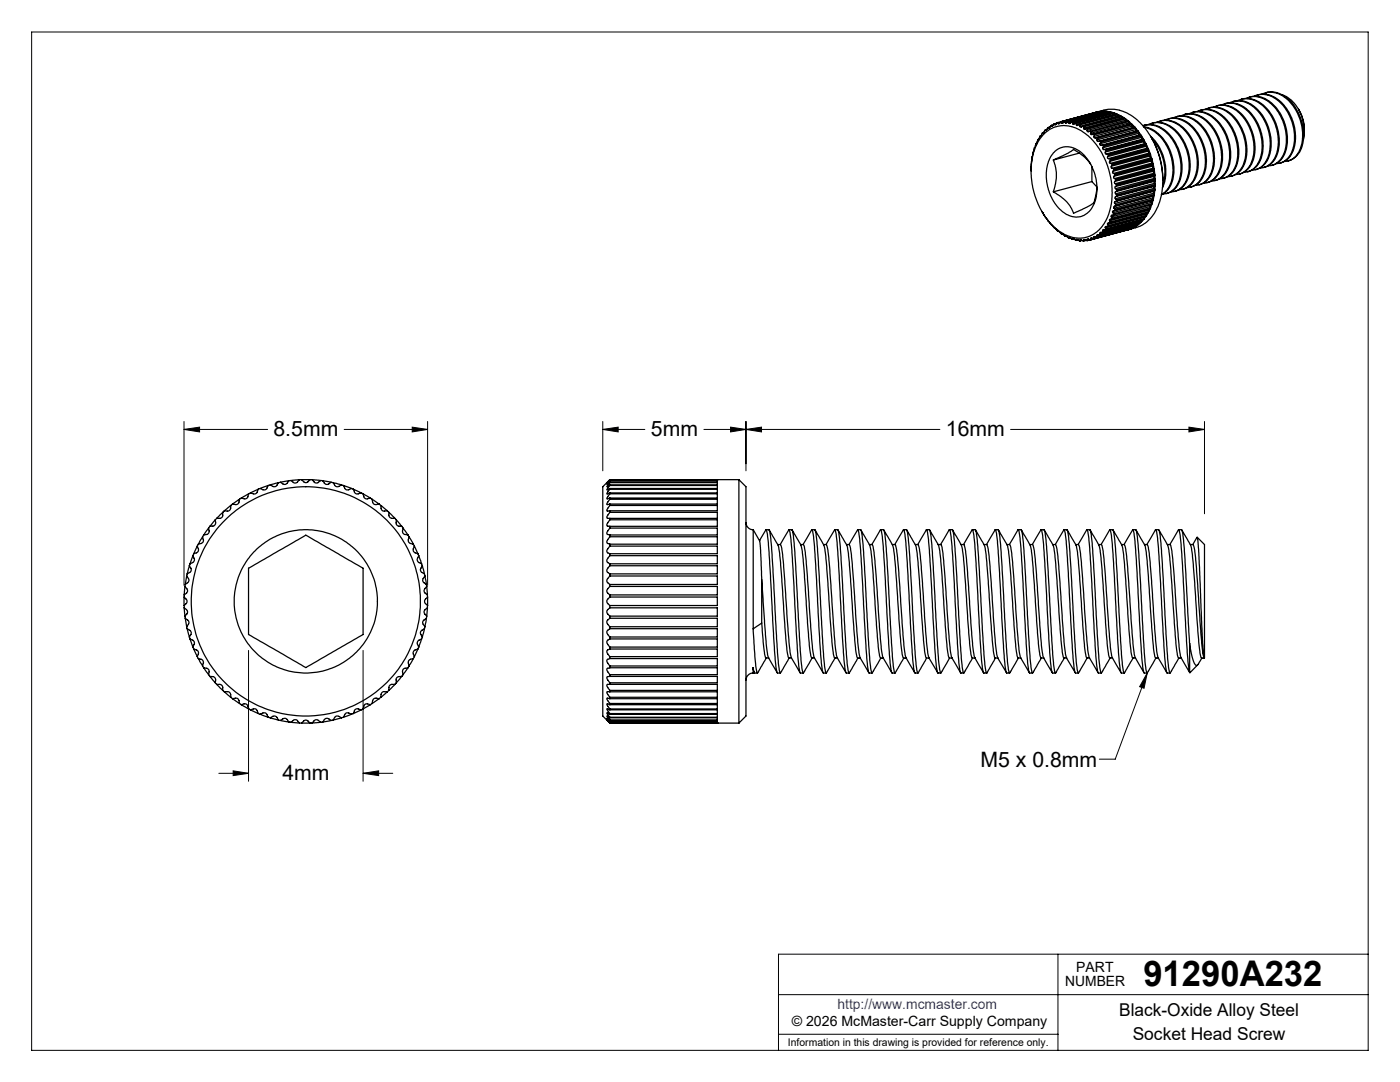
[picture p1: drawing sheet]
<svg xmlns="http://www.w3.org/2000/svg" width="279mm" height="216mm" viewBox="0 0 279 216" stroke-linecap="round" stroke-linejoin="round" font-family="sans-serif">
<defs><g id="words">
<text font-size="7.1" x="228.2" y="196.8">91290A232</text>
<g font-size="4.2">
<text x="54.6" y="87.1">8.5mm</text>
<text x="129.9" y="87.1">5mm</text>
<text x="188.8" y="87.1">16mm</text>
<text x="56.4" y="155.7">4mm</text>
<text x="195.7" y="153.1">M5 x 0.8mm</text>
</g>
<g font-size="3.5">
<text x="223.4" y="202.8">Black-Oxide Alloy Steel</text>
<text x="226.1" y="207.5">Socket Head Screw</text>
</g>
<g font-size="2.8">
<text x="212.6" y="196.8">NUMBER</text>
<text x="214.8" y="194">PART</text>
<text x="158" y="204.8">© 2026 McMaster-Carr Supply Company</text>
</g>
<text font-size="2.8" fill="#00f" x="167.1" y="201.4">http://www.mcmaster.com</text>
<text font-size="2.1" x="157.3" y="208.6">Information in this drawing is provided for reference only.</text>
</g></defs>
<g fill="none" stroke="#000" stroke-width=".2">
<path d="M6.3 6.4h266.7v203.2h-266.7zM36.7 85.7l3.1-.5v1zM36.7 84.1v32.7M36.7 85.7h16.7M68.7 85.7h16.6M82.3 85.2l3 .5-3 .5zM85.3 84.1v32.7M120.3 85.7l3.1-.5v1zM120.3 85.7h8.4M120.3 84.1v9.8M140.5 85.7h47.1M145.8 85.2l3.1 .5-3.1 .5z"/>
<path d="M148.9 85.7l3.1-.5v1zM148.9 84.1v9.8M201.7 85.7h38.7M237.3 85.2l3.1 .5-3.1 .5zM240.4 84.1v18.4M49.6 129.8v26.1M72.5 129.8v26.1M229 134.3l-.7 3-.9-.3zM229 134.3l-6.4 17.2h-3.2M43.7 154.3h5.9M46.5 153.8l3.1 .5-3.1 .5zM72.5 154.3l3.1-.5v1z"/>
<path d="M72.5 154.3h5.9M155.4 198.5h117.6M211.1 190.4v19.2M273 190.4h-117.6v19.2M155.4 206.4h55.7"/>
</g>
<g fill="none" stroke="#000" stroke-width=".25">
<path d="M247.7 19.8a5.4 5.4 0 0 1 5.9 2.9 8.8 8.8 0 0 1 .8 9.2l-1.1 1.1-1.1 .4M248.6 19.6a4.8 4.8 0 0 1 5.6 1.6 9.3 9.3 0 0 1 1.7 10 3.4 3.4 0 0 1-2.8 1.9M249.3 19.4a5.2 5.2 0 0 1 5.7 2.4 9.1 9.1 0 0 1 1.1 9.5 3.6 3.6 0 0 1-2.3 1.7M250.3 19.2a4.9 4.9 0 0 1 5.7 1.8 9.3 9.3 0 0 1 1.5 10 3.2 3.2 0 0 1-2.8 1.6M250.9 18.9a5.6 5.6 0 0 1 6.1 3.1 8.6 8.6 0 0 1 .4 9.3l-.9 .8-1.1 .5M251.9 18.8a4.9 4.9 0 0 1 5.9 2 9.3 9.3 0 0 1 1.4 9.6 3.2 3.2 0 0 1-2.9 1.8M252.6 18.5a5.5 5.5 0 0 1 5.9 2.9 8.8 8.8 0 0 1 .7 9.2l-1 1-1.1 .5M255.9 18.9a7.8 7.8 0 0 1 4.4 7.8l-.2 1.1M206.8 28.6l-.8 2.8-.2 2.7M206.8 28.6h.1M207.2 27.8l-.4 .8M207.2 27.8v.1"/>
<path d="M207.3 27.9h-.1M207.3 27.8h-.1M207.6 27.1l-.4 .8M207.6 27.1v.1M207.6 27.2h.1M207.8 27.1h-.2M208.1 26.5l-.5 .7M208.1 26.5v.1M208.1 26.6h.1M208.3 26.4l-.2 .1M208.6 26.5a6.2 6.2 0 0 1 8.4 .5 15.3 15.3 0 0 1 4 16.5 6 6 0 0 1-8 3.5 13.3 13.3 0 0 1-6.9-9.6 12.2 12.2 0 0 1 2-10.4zM208.6 25.9l-.5 .7"/>
<path d="M208.6 25.9l.1 .1M208.8 26h-.1M208.9 25.8l-.2 .2M208.9 25.8l-.3 .1M209.2 25.4l-.3 .4M209.2 25.4l.1 .2M209.4 25.5l-.1 .1M209.5 25.3l-.3 .1M209.8 25l-.5 .6M209.8 25l.1 .2M210.1 25.1l-.2 .1M210.2 30.6l.1-.2a3.9 3.9 0 0 1 5.8 .4l1.2 1.4 .5 .8 .9 2.5 .2 1.4v1.4l-.2 1.4-.5 1.2a3.8 3.8 0 0 1-6.4 1.1l-.8-.8-1-1.5-.8-1.8-.3-1.7-.1-1.8 .3-1.7 .6-1.4z"/>
<path d="M210.2 31.9l3.6-1.7a.58 .58 0 0 1 1 0 8.1 8.1 0 0 1 2.9 2.6M210.2 31.9a8.7 8.7 0 0 1 0 6.4M210.2 24.9l-.4 .1M210.5 24.7l-.6 .5M210.5 24.7v.2M210.7 24.8l-.2 .1M211 24.6l-.5 .1M211.1 24.4l-.4 .5h-.2M211.1 24.4l.1 .3M211.5 24.6l-.3 .1M211.8 24.3l-.5 .4h-.1M211.8 24.3l.1 .2"/>
<path d="M212.3 24.4l-.4 .1M212.4 24.2l-.3 .4-.2-.1M212.4 24.2h.2M212.6 24.2v.3M213 24.3l-.4 .2M213.2 24.2l-.4 .4-.2-.1M213.2 24.2h.1M213.3 24.2v.3M213.9 24.4l-.6 .1M213.9 24.3l-.4 .4-.2-.2M213.9 24.3l.2 .1M214.1 24.4v.3"/>
<path d="M214.7 24.5l-.5 .3-.1-.1M214.7 24.5l.1 .1M214.8 24.6v.3M215.4 24.8l.1 .1M215.4 24.8l-.4 .2-.2-.1M215.4 30.6l-5.2 1.3M215.5 25.2l.1 .2 .5-.2M215.5 24.9v.3M216.1 25.2l.2 .1M216.3 25.6v.2l.6-.2M216.3 25.3v.3M216.9 25.6l.1 .1"/>
<path d="M217 26l.1 .3 .5-.1M217 25.7v.3M217.6 26.2l.1 .1M217.7 26.6v.2h.2M217.7 26.3v.3M217.9 36.2l1 1.1M217.9 36.2l-7.7 2.1M217.9 33.2v3M218.3 26.8l.1 .1M218.3 26.8h-.4M218.3 27.2l.1 .3h.2M218.4 26.9l-.1 .3"/>
<path d="M218.6 27.5l.3-.1 .1 .2M218.8 22.4l.5-.1-8.2 2.1M218.8 22.4l1.5-.4a8.1 8.1 0 0 1 8 3.4 16.5 16.5 0 0 1 2.7 15.9 7.1 7.1 0 0 1-4.4 4.1l-1.5 .5M218.9 37.4l-.3 1.9a2.34 2.34 0 0 1-1.8 2.1l-2.6 1.1a7.6 7.6 0 0 0-4-4.2M218.9 27.9v.2l.3 .1M219 27.6l-.1 .3M219.4 22.3l.6-.1-7.6 2M219.4 22.3l-7.6 2M219.4 22.3h.1M219.5 28.2l.2 .2M219.5 28.7v.2l.3 .1M219.5 28.2h-.3"/>
<path d="M219.7 28.4l-.2 .3M219.8 29h.3M220.1 29.5v.3h.2M220.1 29l.1 .2M220.2 22.2h.6l-7.6 2M220.2 22.2l-7.6 2M220.2 22.2l.1 .1M220.2 29.2l-.1 .3M220.3 29.8h.4M220.6 30.3v.3l.2 .1M220.7 29.8l.1 .2M220.8 30l-.2 .3"/>
<path d="M220.8 30.7l.4 .1M220.9 22.2l.6 .1-7.6 2M220.9 22.2l-7.6 2M220.9 22.2l.2 .2M221.1 31.3l-.1 .2 .2 .1M221.2 30.8v.1M221.2 30.9l-.1 .4M221.2 31.6l.4 .1M221.4 32.2v.3l.2 .1M221.6 31.7l.1 .2M221.6 32.6l.4 .1M221.7 22.3l.5 .2-7.5 2"/>
<path d="M221.7 31.9l-.3 .3M221.7 22.3l-7.6 2.1M221.7 22.3l.1 .3M221.8 33.2v.3l.1 .1M221.8 22.6l-7.7 2.1M221.8 22.6h.1M221.9 33.6l.4 .1M222 32.7v.2M222 32.9l-.2 .3M222.1 34.2l-.1 .3 .2 .1M222.2 34.6l.3 .1M222.3 33.7v.2"/>
<path d="M222.3 35.2l-.1 .3 .2 .1M222.3 33.9l-.2 .3M222.4 22.5l.6 .3-7.6 2M222.4 22.5l-7.6 2.1M222.4 22.5l.1 .3M222.4 35.6l.3 .2M222.5 36.2l-.1 .2 .2 .3M222.5 34.7l.1 .2M222.5 22.8l.1 .1M222.5 22.8l-7.7 2.1M222.6 36.7l.3 .1M222.6 37.2l-.1 .3 .1 .1"/>
<path d="M222.6 34.9l-.3 .3M222.6 39.7l.3 .2M222.6 39.2l-.1 .2 .1 .3M222.6 37.6l.4 .3M222.7 38.2l-.2 .2 .2 .3M222.7 38.7l.3 .2M222.7 35.8l.1 .2M222.8 36l-.3 .2M222.9 36.8v.2M222.9 39.9v.2M222.9 37l-.3 .2M223 37.9v.1"/>
<path d="M223 38.9v.2M223 38l-.3 .2M223 39.1l-.4 .1M223.1 22.9l.6 .2-7.6 2.1M223.1 22.9l-7.6 2M223.1 22.9l.2 .2M223.3 23.1l.1 .1M223.3 23.1l-7.8 2.1M223.9 23.2l.6 .4-7.6 2M223.9 23.2l-7.6 2.1M223.9 23.2l.1 .3M224 23.5l.1 .2"/>
<path d="M224 23.5l-7.7 2.1M224.6 23.7l.6 .4-7.6 2.1M224.6 23.7l-7.6 2M224.6 23.7l.1 .3M224.7 24l.2 .2M224.7 24l-7.7 2M225.3 24.2l.5 .5M225.3 24.2l-7.6 2.1M225.3 24.2l.1 .3M225.4 24.5l.3 .3M225.4 24.5l-7.7 2.1M225.7 24.8l-7.8 2"/>
<path d="M225.8 24.7l-7.5 2.1M225.8 24.7l-.1 .1M226 24.9l.5 .5M226 24.9l-7.6 2M226 24.9v.3M226 25.2l.2 .2h.3M226 25.2l-7.7 2M226.5 25.4l-7.9 2.1M226.6 25.5l.5 .6M226.6 25.5l-7.6 2.1M226.6 25.5l.1 .4M226.7 25.9l.2 .2"/>
<path d="M226.7 25.9l-7.8 2M226.9 26.1l-7.7 2.1M226.9 26.1h.2M227.1 26.1l-7.6 2.1M227.2 26.3l.5 .7M227.2 26.3l-7.5 2.1M227.2 26.3l.1 .3M227.3 26.6l.2 .3M227.3 26.6l-7.8 2.1M227.5 26.9l-7.7 2.1M227.5 26.9l.2 .1M227.7 27l-7.6 2"/>
<path d="M227.8 27.1l.4 .7M227.8 27.4l.2 .4M227.8 27.1l-7.6 2.1M227.8 27.4l-7.7 2.1M227.8 27.1v.3M228 27.8l-7.7 2M228 27.8h.2M228.1 25.1a5.3 5.3 0 0 1 5.8 2.6 9.1 9.1 0 0 1 .9 9.3 3.2 3.2 0 0 1-2.7 1.7M228.2 27.8l-7.5 2M228.3 25.3a7.4 7.4 0 0 1 5.4 5.3 7.6 7.6 0 0 1-.8 7.5l-1.1 .7M228.3 25a5.4 5.4 0 0 1 5.8 2.7 8.8 8.8 0 0 1 .7 9.6l-.9 .9-1.1 .4M228.3 28.3l.2 .3"/>
<path d="M228.3 28.3l-7.7 2M228.4 28l.3 .7M228.4 25.4a7.9 7.9 0 0 1 5.5 6.5 6.9 6.9 0 0 1-1.5 6.5l-.6 .4M228.4 28l-7.6 2M228.4 28l-.1 .3M228.5 28.6l-7.7 2.1M228.5 28.6l.2 .1M228.7 28.7l-7.5 2.1M228.8 29.2l.2 .4M228.8 29.2l-7.7 2.1M228.8 28.9l.4 .8M228.8 28.9l-7.6 2"/>
<path d="M228.8 28.9v.3M229 29.6l-7.8 2M229 29.6l.2 .1M229.2 29.7l-7.6 2M229.2 30.1l.1 .5M229.2 30.1l-7.8 2.1M229.2 29.9l.4 .8M229.2 24.8a4.7 4.7 0 0 1 5.6 1.6 9.3 9.3 0 0 1 1.7 10 3.2 3.2 0 0 1-2.8 1.9M229.2 29.9l-7.5 2M229.2 29.9v.2M229.3 30.6l-7.7 2M229.3 30.6l.3 .1"/>
<path d="M229.6 31.1l.1 .4M229.6 30.7l-7.6 2M229.6 31.1l-7.8 2.1M229.6 27.1a9.5 9.5 0 0 1 2.4 10.4M229.6 30.9l.3 .8M229.6 30.9l-7.6 2M229.6 30.9v.2M229.7 31.5l-7.8 2.1M229.7 31.5l.2 .2M229.8 27.4a16.3 16.3 0 0 1 2.3 8.6M229.8 32.1l.1 .4M229.8 32.1l-7.7 2.1"/>
<path d="M229.9 31.7l-7.6 2M229.9 31.9l.2 .8M229.9 27.7a9.6 9.6 0 0 1 2.1 9.3M229.9 24.6a5.5 5.5 0 0 1 5.9 2.8 8.8 8.8 0 0 1 .7 9.4l-.8 .8-1.3 .6M229.9 31.9l-7.6 2M229.9 31.9l-.1 .2M229.9 32.5l-7.7 2.1M229.9 32.5l.2 .2M230.1 33.1l.1 .4M230.1 33.1l-7.8 2.1M230.1 39.5l-7.8 2.1M230.1 39.5l.1 .3"/>
<path d="M230.1 39.9l-.2 .7M230.1 39.9l-7.6 2M230.1 32.7l-7.6 2M230.1 39.9l-.2 .1M230.2 32.9l.1 .8M230.2 39.1l-.1 .4M230.2 39.8l-7.6 2M230.2 32.9l-7.6 2M230.2 32.9l-.1 .2M230.2 33.5l-7.8 2.1M230.2 33.5l.1 .2M230.2 39.1l-7.8 2.1"/>
<path d="M230.2 34.1l.1 .5M230.2 34.1l-7.7 2.1M230.2 38.6l-7.7 2M230.2 38.6l.2 .2M230.3 38.1l-.1 .5M230.3 34.6l-7.7 2.1M230.3 34.6l.2 .2M230.3 38.1l-7.7 2.1M230.3 39l-.1 .8M230.3 39l-7.6 2M230.3 33.7l-7.6 2.1M230.3 39l-.1 .1"/>
<path d="M230.4 33.9l.1 .9M230.4 35.2v.4M230.4 37.2v.4M230.4 38.8l-7.6 2.1M230.4 33.9l-7.6 2.1M230.4 33.9l-.2 .2M230.4 35.2l-7.8 2M230.4 35.6l-7.8 2M230.4 35.6l.1 .2M230.4 37.2l-7.8 2M230.4 37.6l-7.8 2.1M230.4 37.6l.1 .2"/>
<path d="M230.4 36.2v.4M230.4 36.2l-7.7 2M230.4 36.6l-7.7 2.1M230.4 36.6l.1 .2M230.5 38l-.1 .8M230.5 35v.8M230.5 38l-7.6 2.1M230.5 37.8l-7.6 2.1M230.5 35l-7.6 2M230.5 34.8l-7.6 2M230.5 35l-.1 .2M230.5 38l-.2 .1"/>
<path d="M230.5 37v.8M230.5 36v.8M230.5 37l-7.5 2.1M230.5 36.8l-7.5 2.1M230.5 36l-7.5 2M230.5 35.8l-7.5 2.1M230.5 36l-.1 .2M230.5 37l-.1 .2M230.8 24.4a5 5 0 0 1 5.9 2 9.1 9.1 0 0 1 1.3 9.8 3.3 3.3 0 0 1-2.7 1.7M231.5 24.2a5.3 5.3 0 0 1 5.8 2.6 9 9 0 0 1 1 9.3l-.7 .8-.8 .6-.5 .2M232.4 24a5 5 0 0 1 6 2 9.1 9.1 0 0 1 1.2 9.8 3.3 3.3 0 0 1-2.7 1.6M233.2 23.7a5.3 5.3 0 0 1 5.6 2.5 8.9 8.9 0 0 1 1 9.6l-.9 1-1.2 .5"/>
<path d="M234.1 23.6a4.7 4.7 0 0 1 5.5 1.5 9.4 9.4 0 0 1 1.9 9.8 3.3 3.3 0 0 1-3 2.1M234.8 23.3a5.2 5.2 0 0 1 5.6 2.4 9.2 9.2 0 0 1 1.1 9.5 3.2 3.2 0 0 1-2.2 1.7M235.7 23.1a4.8 4.8 0 0 1 5.6 1.6 9.4 9.4 0 0 1 1.7 10 3.4 3.4 0 0 1-2.8 1.8M236.3 37.7h-.3M236.4 22.9a5.3 5.3 0 0 1 5.7 2.6 8.9 8.9 0 0 1 .9 9.4l-1 1.1-1.1 .4M237.3 22.7a5 5 0 0 1 5.9 2 9.5 9.5 0 0 1 1.5 9.4 3.4 3.4 0 0 1-2.9 2M238 22.4a5.2 5.2 0 0 1 5.6 2.5 9.1 9.1 0 0 1 1.2 9.4 3.6 3.6 0 0 1-2.3 1.7M238.9 22.3a4.9 4.9 0 0 1 5.8 1.7 9.3 9.3 0 0 1 1.4 10 3.2 3.2 0 0 1-2.7 1.7M239.6 22a5.4 5.4 0 0 1 5.8 2.6 8.8 8.8 0 0 1 .8 9.6l-1 .9-1.1 .5M240.6 21.8a4.9 4.9 0 0 1 5.9 2 9.3 9.3 0 0 1 1.4 9.6 3.2 3.2 0 0 1-2.9 1.8M241.2 21.6a5.5 5.5 0 0 1 6 2.8 8.8 8.8 0 0 1 .6 9.4l-.8 .8-1.3 .5M242.1 21.4a5 5 0 0 1 6 2 9.1 9.1 0 0 1 1.2 9.8 3.3 3.3 0 0 1-2.7 1.6"/>
<path d="M242.9 21.1a5.2 5.2 0 0 1 5.4 2.3 9.3 9.3 0 0 1 1.4 9.5 3.5 3.5 0 0 1-2.3 1.8M243.8 21a5 5 0 0 1 5.9 1.9 9.1 9.1 0 0 1 1.3 9.8 3.3 3.3 0 0 1-2.8 1.7M244.5 20.7a5.3 5.3 0 0 1 5.6 2.4 8.9 8.9 0 0 1 1 9.7l-.9 .9-1.2 .6M245.4 20.5a4.7 4.7 0 0 1 5.6 1.6 9.4 9.4 0 0 1 1.8 9.8 3.3 3.3 0 0 1-2.9 2M246.1 20.2a5.2 5.2 0 0 1 5.6 2.5 9.2 9.2 0 0 1 1.1 9.5 3.4 3.4 0 0 1-2.2 1.7M247 20.1a4.8 4.8 0 0 1 5.6 1.6 9.4 9.4 0 0 1 1.7 10 3.4 3.4 0 0 1-2.8 1.8M259.2 21.8l.8 2 .3 2.3M207.9 42.2l.2 .2M208.1 42.4l1.7 2.5M208.1 42.4h.1M209.8 44.9h.1M209.9 44.9l1.2 1.2"/>
<path d="M211.1 46.1h.1M211.2 46.1l.6 .6M211.2 46.1h-.1M211.2 46.1h.1M211.9 46.6l.7 .5M211.9 46.6l-.1 .1M212 46.6l-.2 .1M212.6 47.1l.7 .4M212.6 47.1h.1M212.7 47l-.1 .1M212.7 47.1h-.1M213.3 47.4l.8 .4"/>
<path d="M213.3 47.4v.1M213.4 47.4h-.1M213.5 47.4l-.2 .1M214.1 47.7l.7 .3M214.1 47.7v.1M214.2 47.6l-.1 .1M214.3 47.7l-.2 .1M214.8 47.8l.3 .1M214.8 47.8v.2M214.9 47.8h-.1M215.1 47.9l.4 .2M215.1 47.9l-.3 .1"/>
<path d="M215.5 47.9l.8 .2M215.5 47.9v.2M215.7 47.9h-.2M215.9 48l-.4 .1M216.3 47.9l.1-.1 .6 .2M216.3 47.9v.2M216.5 47.8l-.2 .1M216.7 48l-.4 .1M217 47.8v.2M217.2 47.7l-.2 .1M217.7 47.6v-.1l.6 .1M217.7 47.6l-.1 .3-.4-.2"/>
<path d="M218 47.6h-.3M218.3 47.3l.1 .3M218.4 47.6h-.1M218.7 47.2l-.4 .1M218.9 47.3l-.5-.1-.1 .1M218.9 47l.1 .2M219 47.2l-.1 .1M219.4 46.9l-.5 .1M219.5 46.9l-.5-.1-.1 .2M219.5 46.6l.2 .2M219.7 46.8l-.2 .1M220.1 46l.1 .3"/>
<path d="M220.2 46.3l-.6 .1-.1 .2M220.6 45.4l.2 .3M220.7 45.8h-.6v.2M220.8 45.7l-.1 .1M221.1 44.8l.1 .2M221.2 45.2h-.5l-.1 .1v.1M221.2 45v.2M221.4 44.1l.3 .2M221.6 44.4l-.5 .1v.3M221.7 44.3l-.1 .1M221.8 43.3l.2 .2M222 43.7l-.5 .1-.1 .3"/>
<path d="M222 43.5v.2M222.1 42.4l.2 .3M222.2 42.1l-.2 .2 .1 .1M222.3 42.9l-.5 .1v.3M222.3 42.7v.2M222.3 41.6l.3 .2M222.4 41.2l-.2 .1 .1 .3M222.5 40.6l.3 .3M222.5 41.9l-.3 .2M222.6 40.2l-.2 .2 .1 .2M222.6 41.8l-.1 .1M222.7 41l-.3 .2"/>
<path d="M222.8 40.9l-.1 .1M222.9 40.1l-.3 .1M225.2 45.8l-.2 .1M225.3 45.8l.5-.2-7.5 2M225.3 45.8l-8.3 2.2M225.3 45.8h.1M226 45.5l.5-.2-7.6 2M226 45.5l-7.6 2.1M226 45.4v.1M226.6 45.2l.5-.3-7.6 2M226.6 45.2l-7.6 2M226.7 45l-.1 .2"/>
<path d="M227.2 44.8l.5-.4-8.2 2.2M227.2 44.8l-7.5 2M227.3 44.5h.1M227.3 44.5l-.1 .3M227.8 44.2l.4-.4-7.5 2M227.8 43.9v.1M227.8 44.2l-7.6 2.1M227.8 44v.2M227.8 44l-7.7 2M228.3 43.3v.1M228.3 43.4l-7.7 2M228.3 43.4l.1 .3"/>
<path d="M228.4 43.7l.3-.6-7.5 2.1M228.4 43.7l-7.6 2M228.8 42.7l-7.7 2.1M228.8 42.7v.3M228.8 43l.4-.6-7.6 2M228.8 42.5v.2M228.8 43l-7.6 2M229.2 42l-7.8 2.1M229.2 42v.3M229.2 42.3l.4-.6-7.6 2M229.2 41.7v.3M229.2 42.3l-7.5 2"/>
<path d="M229.6 41.2l-7.8 2.1M229.6 41.2v.3M229.6 41.5l.3-.7-7.6 2.1M229.6 40.9v.3M229.6 41.5l-7.6 2M229.8 40.4l-7.7 2M229.8 40.4l.1 .2M229.9 40.6l-7.6 2.1M229.9 40l-.1 .4M229.9 40l-7.7 2.1M47.8 99.6l-.1 .7-.3 .3-.2 .1-.8-.1M47.8 99.6l-1.4 1"/>
<path d="M48.2 99.4l-.4 .2M49.6 98.5l-.3 .9-.5 .2-.6-.2M49.6 98.5l-1.4 .9M50 98.4l-.4 .1M51.5 97.6l-.3 .8-.2 .1-1-.1M51.5 97.6l-1.5 .8M51.9 97.5l-.4 .1M53.5 96.9l-.3 .6-.3 .3h-.4l-.6-.3M53.5 96.9l-1.6 .6M53.9 96.8l-.4 .1M55.6 96.3l-.6 .8h-.4l-.7-.3M55.6 96.3l-1.7 .5"/>
<path d="M56 96.2l-.4 .1M57.6 95.9l-.3 .5-.4 .3-.5-.1-.4-.4M57.6 95.9l-1.6 .3M58.1 95.9h-.5M59.8 95.7l-.7 .7h-.4l-.6-.5M59.8 95.7h.4M59.8 95.7l-1.7 .2M60.2 95.7l.8 .6 .3-.1 .6-.5M60.2 95.7h1.7M61.9 95.7h.4M62.3 95.7l.7 .7 .5-.1 .5-.4M62.3 95.7l1.7 .2"/>
<path d="M64 95.9h.4M64.4 95.9l.7 .8h.3l.7-.5M64.4 95.9l1.7 .3M66.1 96.2l.4 .1M66.5 96.3l.4 .6 .3 .2 1-.3M66.5 96.3l1.7 .5M68.2 96.8l.3 .1M68.5 96.9l.6 .8 .4 .1 .6-.3M68.5 96.9l1.6 .6M70.1 97.5l.4 .1M70.5 97.6l.3 .7 .4 .3 .9-.2M70.5 97.6l1.6 .8"/>
<path d="M72.1 98.4l.4 .1M72.5 98.5l.3 .9 .5 .2 .6-.2M72.5 98.5l1.4 .9M73.9 99.4l.4 .2M74.3 99.6l.1 .6 .2 .4h1.1M74.3 99.6l1.4 1M121.3 96.1l-1 1v45.8l1 1M121.7 95.7h.1M121.7 99.6h21.5v1h-21.5M121.7 99.4v.2M121.7 98.5h21.5v.9h-21.5M121.7 98.4v.1"/>
<path d="M121.7 97.6h21.5v.8h-21.5M121.7 97.5v.1M121.7 96.9h21.5v.6h-21.5M121.7 96.8v.1M121.7 96.3h21.5v.5h-21.5M121.7 96.2v.1M121.7 95.9h21.5v.3h-21.5M121.7 95.9h.1M121.7 95.9l-.6 .8 .6-.5M121.7 96.3l-.6 .8 .6-.3M121.7 96.9l-.6 .9 .6-.3M121.7 97.6l-.6 1 .6-.2"/>
<path d="M121.7 98.5l-.6 1 .6-.1M121.7 99.6l-.6 1h.6M121.7 95.9l-.6 .5 .2-.2M121.7 95.7h25.8M121.7 95.7l-.4 .4M143.2 95.7v.2h-21.5M143.2 95.7h.1M147.5 95.7l1.4 1.4v45.8l-1.4 1.4M147.5 95.7v48.6M36.8 119.1l.5 .7-.1 .6-.4 .4M36.8 118.7v.4M36.8 119.1v1.7"/>
<path d="M36.9 117l.4 .5 .1 .5-.6 .7M36.9 117l-.1 1.7M37 116.6l-.1 .4M37.3 114.9l.4 1-.1 .3-.6 .4M37.3 114.9l-.3 1.7M37.4 114.5l-.1 .4M37.8 112.9l.3 .6v.4l-.7 .6M37.8 112.9l-.4 1.6M37.9 112.5l-.1 .4M38.5 110.9l.3 .9-.2 .3-.7 .4M38.5 110.9l-.6 1.6M38.7 110.5l-.2 .4"/>
<path d="M39.4 109l.2 .6v.4l-.3 .3-.6 .2M39.4 109l-.7 1.5M39.6 108.6l-.2 .4M40.4 107.1l.2 .7-.1 .4-.9 .4M40.4 107.1l-.8 1.5M40.6 106.8l-.2 .3M41.6 105.4l.1 .5-.1 .5-.3 .2-.7 .2M41.6 105.4l-1 1.4M41.9 105l-.3 .4M43 103.7v.7l-.1 .3-.2 .3h-.8M43 103.7l-1.1 1.3M43.3 103.4l-.3 .3"/>
<path d="M44.4 102.2v.8l-.1 .2-.4 .2h-.6M44.4 102.2l-1.1 1.2M44.8 101.9l-.4 .3M46.1 100.9l-.1 .5-.2 .5h-1M46.1 100.9l-1.3 1M46.4 100.6l-.3 .3M49.6 113.4l11.4-6.6 6.5 3.7 5 2.9v13.2l-11.5 6.6-9-5.2-2.4-1.4zM75.7 100.6l.3 .3M76 100.9l.1 .6 .2 .4h1M76 100.9l1.3 1M77.3 101.9l.3 .3M77.6 102.2l.2 1 .4 .2h.6"/>
<path d="M77.6 102.2l1.2 1.2M78.8 103.4l.3 .3M79.1 103.7v.8l.1 .3 .3 .2h.7M79.1 103.7l1.1 1.3M80.2 105l.2 .4M80.4 105.4v1l.4 .2 .6 .2M80.4 105.4l1 1.4M81.4 106.8l.2 .3M81.6 107.1l-.1 .7 .1 .4 .9 .4M81.6 107.1l.9 1.5M82.5 108.6l.2 .4M82.7 109l-.2 .9 .3 .4 .6 .2"/>
<path d="M82.7 109l.7 1.5M83.4 110.5l.2 .4M83.6 110.9l-.3 .7v.4l.8 .5M83.6 110.9l.5 1.6M84.1 112.5l.2 .4M84.3 112.9l-.4 .7v.3l.2 .3 .6 .3M84.3 112.9l.4 1.6M84.7 114.5l.1 .4M84.8 114.9l-.5 .9 .2 .4 .6 .4M84.8 114.9l.3 1.7M85.1 116.6l.1 .4M85.2 117l-.4 .5-.2 .5 .2 .4 .5 .3"/>
<path d="M85.2 117l.1 1.7M85.3 118.7v.4M85.3 119.1l-.6 .7 .1 .6 .5 .4M85.3 119.1v1.7M121.7 119.1h21.5v1.7h-21.5M121.7 118.7v.4M121.7 117h21.5v1.7h-21.5M121.7 116.6v.4M121.7 114.9h21.5v1.7h-21.5M121.7 114.5v.4M121.7 112.9h21.5v1.6h-21.5M121.7 112.5v.4"/>
<path d="M121.7 110.9h21.5v1.6h-21.5M121.7 110.5v.4M121.7 109h21.5v1.5h-21.5M121.7 108.6v.4M121.7 107.1h21.5v1.5h-21.5M121.7 106.8v.3M121.7 105.4h21.5v1.4h-21.5M121.7 105v.4M121.7 103.7h21.5v1.3h-21.5M121.7 103.4v.3M121.7 102.2h21.5v1.2h-22l-.1-.3zM121.7 101.9v.3"/>
<path d="M121.7 100.9h21.5v1h-21.5M121.7 100.6v.3M121.7 100.9l-.6 .8 .1 .3 .5-.1M121.7 103.7l-.6 .9 .1 .4h.5M121.7 105.4l-.6 .9 .1 .3 .5 .2M121.7 107.1l-.6 .9 .1 .4 .5 .2M121.7 109l-.6 .9v.3l.6 .3M121.7 110.9l-.6 .9v.3l.6 .4M121.7 112.9l-.6 .8v.4l.6 .4M121.7 114.9l-.6 .8 .1 .5 .5 .4M121.7 117l-.6 .8v.4l.6 .5M121.7 119.1l-.6 .7 .1 .5 .5 .5"/>
<path d="M148.9 104.3a1.45 1.45 0 0 0 1.4 1.4M150.3 105.7v19.8M150.3 105.7l1.3 2.2M151.6 107.9l1.3-2.2 .3 1.1 .3 3.5 1.2 21.3 .3 2.5 .2 .2h.6M151.6 107.9l.2 1.9 .2 5.9M152 115.7l.8 10.9 .4 4 .2 .6 1.7 3M152 115.7v8.6M152.9 105.7l.6 .1 .3 1.8 1.5 24a5.5 5.5 0 0 0 .5 2.7l1.7-3M153.5 105.8l.6 1a7.3 7.3 0 0 1 1.4 2.9l.5 5.9 .8 11.7 .3 2.7 .3 1.3M155.2 108.7a.58 .58 0 0 1 .8 .6l.4 3.4 1.3 17.3 .2 1.3 1.8 2.9M155.7 108.7l1.7-3a17.1 17.1 0 0 1 .7 5.4l1.1 19.7 .4 3.2 .1 .3h.6M157.4 105.7l.7 .1 .4 2.7 1.3 22.8a7.7 7.7 0 0 0 .5 3l1.8-3"/>
<path d="M158.1 105.8l.6 1a7.7 7.7 0 0 1 1.6 5.2l1.2 17a4.4 4.4 0 0 0 .5 2.3M159.8 108.7l.6 .1 .3 1.5 1.3 17 .4 3.6 1.9 3.3M160.3 108.7l1.8-3 .5 3.4 1.3 22.5a6 6 0 0 0 .4 2.7h.6M162 105.7h.6a22.6 22.6 0 0 1 .7 6l1 17.7 .4 4.4a.3 .3 0 0 0 .3 .4l1.7-2.9M162.7 105.8l.6 1.1a7.5 7.5 0 0 1 1.6 5.1l1.2 17a4.4 4.4 0 0 0 .5 2.3h.5M164.4 108.7l.6 .1 .4 2.6 1.1 15.2 .4 4 .2 .6 1.7 3M164.9 108.7l1.7-3 .3 1.1 .3 3.5 1.2 21.3a6.5 6.5 0 0 0 .5 2.7h.6M166.6 105.7h.6a39.1 39.1 0 0 1 .8 7.9l1 18a5.5 5.5 0 0 0 .5 2.7l1.7-3M167.3 105.8l.5 1a7.3 7.3 0 0 1 1.4 2.9l.3 2.6 1.1 15.4 .2 2.3 .4 1.3M168.9 108.7a.58 .58 0 0 1 .8 .6l.4 3.4 1.3 17.5 .3 1.1 1.7 2.9M169.4 108.7l1.8-3a17.1 17.1 0 0 1 .6 5.4l1.3 21.6 .3 1.6h.6M171.2 105.7l.6 .1 .5 3 1.3 22.5a7.7 7.7 0 0 0 .4 3l1.8-3"/>
<path d="M171.8 105.8l.6 1a7.3 7.3 0 0 1 1.4 2.9l.5 5 1 14.3a4.4 4.4 0 0 0 .5 2.3M173.5 108.7l.6 .1 .3 1.5 1.3 17 .4 3.6 1.9 3.3M174 108.7l1.8-3 .5 3.4 1.3 22.5a6 6 0 0 0 .4 2.7h.6M175.8 105.7h.5a22.6 22.6 0 0 1 .7 6l.9 16.5 .5 5.6a.3 .3 0 0 0 .3 .4l1.7-2.9M176.4 105.8l.7 1.1a7.5 7.5 0 0 1 1.5 5.1l1.2 17a4.4 4.4 0 0 0 .5 2.3M178.1 108.7h.5l.2 .1 .3 2.6 1.1 15.2 .4 4 .2 .6 1.8 3M178.6 108.7l1.7-3 .3 1.1 .3 3.5 1.2 21.3a6.5 6.5 0 0 0 .5 2.7h.6M180.3 105.7h.6a39.1 39.1 0 0 1 .8 7.9l1 18a5.5 5.5 0 0 0 .5 2.7l1.7-3M181 105.8l.5 1a7.3 7.3 0 0 1 1.4 2.9l.6 6.3 .8 11.7 .2 2.3 .4 1.3M182.7 108.7a.58 .58 0 0 1 .7 .6l.5 3.8 1.2 17.1 .3 1.1 1.7 2.9M183.2 108.7l1.7-3a17.1 17.1 0 0 1 .7 5.4l1.2 21.6 .3 1.6h.6M184.9 105.7l.7 .1 .2 1.5 1.5 24a7.7 7.7 0 0 0 .4 3l1.8-3"/>
<path d="M185.5 105.8l.6 1a7.3 7.3 0 0 1 1.4 2.9l.5 5.5 1 13.8a4.4 4.4 0 0 0 .5 2.3M187.2 108.7h.5a12 12 0 0 1 .7 4.4l1.3 16.9 .3 1.3 1.7 2.9M187.7 108.7l1.8-3 .3 1.5 .3 3.9 1.2 20.5a6 6 0 0 0 .5 2.7h.5M189.5 105.7h.5a22.6 22.6 0 0 1 .7 6l.9 16.5 .6 5.6a.3 .3 0 0 0 .2 .4l1.7-2.9M190.1 105.8l.7 1.1a7.5 7.5 0 0 1 1.5 5.1l1.3 17a4.4 4.4 0 0 0 .5 2.3M191.8 108.7l.6 .1 .3 1.3 1.2 16.5 .5 4.1 1.9 3.5M192.3 108.7l1.8-3 .3 1.3 .2 1.7 1.3 22.9a6.5 6.5 0 0 0 .5 2.7h.5M194.1 105.7h.5a21.3 21.3 0 0 1 .7 6l1.1 18.8 .4 3.8 .2-.1 1.6-2.9M194.7 105.8l.7 1.3a6.6 6.6 0 0 1 1.5 4.6l1.3 18.1 .3 1.4 .7 .1M196.4 108.7a.58 .58 0 0 1 .8 .6l.4 3.8 .8 12.7 .5 4.6 .2 .9 1.8 2.9M196.9 108.7l1.7-3a17.1 17.1 0 0 1 .7 5.4l1.3 21.6 .3 1.6h.6M198.6 105.7l.7 .1 .3 1.5 1.4 24a7.7 7.7 0 0 0 .5 3l1.7-3"/>
<path d="M199.2 105.8l.6 1a7.3 7.3 0 0 1 1.4 2.9l.6 5.5 .9 13.8a4.4 4.4 0 0 0 .5 2.3M200.9 108.7h.6a13 13 0 0 1 .7 4.8l1.2 16.5 .3 1.3 1.7 2.9M201.4 108.7l1.8-3 .4 1.8 .2 2 1.2 22.1a6 6 0 0 0 .5 2.7h.6M203.2 105.7l.7 .1 .4 2.7 1.2 21.3 .4 4a.3 .3 0 0 0 .2 .4l1.7-2.9M203.8 105.8l.7 1.1a7.5 7.5 0 0 1 1.6 5.1l1.2 17a4.4 4.4 0 0 0 .5 2.3M205.5 108.7l.7 .1 .2 1.3 1.3 16.9 .4 3.7 1.9 3.5M206 108.7l1.8-3 .5 3 1.3 22.9a6 6 0 0 0 .5 2.7h.5M207.8 105.7h.6a21.3 21.3 0 0 1 .6 6l1.1 18.8 .5 3.8 .3-.4 1.5-2.6M208.4 105.8l.8 1.3a6.6 6.6 0 0 1 1.4 4.6l1.4 18.3 .3 1.2 .6 .1M210.1 108.7h.6l.4 2.4 1.1 14.7 .4 4.6 .2 .9 1.8 2.9M210.6 108.7l1.7-3a17.1 17.1 0 0 1 .7 5.4l1.1 20.1 .4 2.9 .1 .2h.6M212.3 105.7l.7 .1 .3 1.5 1.4 24a6.9 6.9 0 0 0 .5 3l1.8-3"/>
<path d="M213 105.8l.6 1a7.3 7.3 0 0 1 1.3 2.9l.6 5.5 .9 13.8 .3 1.9 .2 .4M214.7 108.7l.6 .1 .4 1.7 1.5 19.7 .2 1.1 1.7 2.9M215.2 108.7l1.8-3 .3 1.8 .2 2 1.3 23 .3 1.7 .7 .1M216.9 105.7l.7 .1 .4 2.7 1.2 21.3 .4 4a.3 .3 0 0 0 .3 .4l1.6-2.9M217.6 105.8l.6 1.1a7.5 7.5 0 0 1 1.6 5.1l1.2 17a4.4 4.4 0 0 0 .5 2.3M219.3 108.7l.6 .1 .3 1.3 1.2 16.9 .4 3.7 1.9 3.5M219.7 108.7l1.8-3 .3 1.3 .3 3.7 1.2 20.9a6 6 0 0 0 .5 2.7h.6M221.5 105.7h.6a22.6 22.6 0 0 1 .7 6l1 18.8 .5 3.8 .3-.4 1.5-2.6M222.1 105.8l.8 1.3a6.6 6.6 0 0 1 1.4 4.6l1.3 17.3a4.4 4.4 0 0 0 .5 2.3M223.8 108.7h.6l.5 2.4 1 15.1 .4 4.2 .3 .8 1.7 3M224.3 108.7l1.8-3 .2 .8 .4 3.4 1.2 21.3 .3 2.9 .2 .2h.6M226.1 105.7l.6 .1 .5 3 1.3 22.5a6.9 6.9 0 0 0 .5 3l1.7-3"/>
<path d="M226.7 105.8l.6 1a7.3 7.3 0 0 1 1.4 2.9l.3 2.3 1.2 17.3 .3 1.8 .1 .2h.6M228.4 108.7l.6 .1 .4 1.7 1.5 19.7 .2 1.1 1.8 2.9M228.9 108.7l1.8-3 .3 1.8 .2 2 1.4 23 .3 1.7 .6 .1M230.6 105.7l.7 .1 .4 2.7 1.2 21.3 .3 3.2 .3 1.3 1.8-3M231.3 105.8l.7 1.1a7.5 7.5 0 0 1 1.5 5.1l1.2 17a4.4 4.4 0 0 0 .5 2.3M233 108.7l.6 .1 .3 1.3 1.2 16.9 .4 3.7 1.9 3.5M233.5 108.7l1.8-3 .4 3 1.2 21.4 .5 4M235.2 105.7h.6a22.6 22.6 0 0 1 .7 6l.9 16.7M235.9 105.8l.7 1.3a6.6 6.6 0 0 1 1.5 4.6l1.2 17.3a4.4 4.4 0 0 0 .5 2.3M237.6 108.7h.6l.4 2.7 1.2 16.9 .3 2.1 .2 .9h-.5M238.9 107.2l1.5 1.5-.1 22.6-.3-3-.7-17.9-.4-3.2-.8 1.5M36.8 121.3l.4 .3 .2 .4v.3l-.5 .6"/>
<path d="M36.8 120.8v.5M36.8 121.3l.1 1.6M36.9 122.9l.1 .5M37 123.4l.6 .4 .1 .4-.4 .9M37 123.4l.3 1.7M37.3 125.1l.1 .3M37.4 125.4l.5 .4 .3 .4-.1 .4-.3 .5M37.4 125.4l.4 1.7M37.8 127.1l.1 .4M37.9 127.5l.9 .6v.3l-.3 .7M37.9 127.5l.6 1.6M38.5 129.1l.2 .4"/>
<path d="M38.7 129.5l.6 .2 .3 .4-.2 .9M38.7 129.5l.7 1.5M39.4 131l.2 .4M39.6 131.4l.9 .4 .1 .4-.2 .7M39.6 131.4l.8 1.5M40.4 132.9l.2 .3M40.6 133.2l.7 .1 .4 .3-.1 1M40.6 133.2l1 1.4M41.6 134.6l.3 .4M41.9 135l.9 .1 .2 .5v.6M41.9 135l1.1 1.2M43 136.2l.3 .4"/>
<path d="M43.3 136.6h.6l.4 .1 .1 .4v.7M43.3 136.6l1.1 1.2M44.4 137.8l.4 .2M44.8 138h.7l.4 .2 .2 .9M44.8 138l1.3 1.1M46.1 139.1l.3 .3M46.4 139.4h1l.3 .4 .1 .6M46.4 139.4l1.4 1M75.7 139.4l-.6-.1-.5 .1-.3 1M75.7 139.4l-1.4 1M76 139.1l-.3 .3M77.3 138l-1 .1-.2 .4-.1 .6"/>
<path d="M77.3 138l-1.3 1.1M77.6 137.8l-.3 .2M78.8 136.6l-1 .1-.2 .4v.7M78.8 136.6l-1.2 1.2M79.1 136.2l-.3 .4M80.2 135h-.7l-.3 .3-.1 .9M80.2 135l-1.1 1.2M80.4 134.6l-.2 .4M81.4 133.2l-.9 .3-.2 .4 .1 .7M81.4 133.2l-1 1.4M81.6 132.9l-.2 .3M82.5 131.4l-.6 .2-.4 .3 .1 1"/>
<path d="M82.5 131.4l-.9 1.5M82.7 131l-.2 .4M83.4 129.5l-.6 .2-.4 .5 .3 .8M83.4 129.5l-.7 1.5M83.6 129.1l-.2 .4M84.1 127.5l-.6 .3-.2 .3v.3l.3 .7M84.1 127.5l-.5 1.6M84.3 127.1l-.2 .4M84.7 125.4l-.8 .7v.3l.4 .7M84.7 125.4l-.4 1.7M84.8 125.1l-.1 .3M85.1 123.4l-.6 .4-.2 .3 .5 1"/>
<path d="M85.1 123.4l-.3 1.7M85.2 122.9l-.1 .5M85.3 121.3l-.7 .7 .2 .5 .4 .4M85.3 121.3l-.1 1.6M85.3 120.8v.5M121.1 136.7l.1-.1h22v1.2h-21.5l-.5-.8zM121.7 139.4h21.5v1h-21.5M121.7 139.1v.3M121.7 138h21.5v1.1h-21.5M121.7 137.8v.2M121.7 136.2v.4M121.7 135h21.5v1.2h-21.5"/>
<path d="M121.7 134.6v.4M121.7 133.2h21.5v1.4h-21.5M121.7 132.9v.3M121.7 131.4h21.5v1.5h-21.5M121.7 131v.4M121.7 129.5h21.5v1.5h-21.5M121.7 129.1v.4M121.7 127.5h21.5v1.6h-21.5M121.7 127.1v.4M121.7 125.4h21.5v1.7h-21.5M121.7 125.1v.3M121.7 123.4h21.5v1.7h-21.5"/>
<path d="M121.7 122.9v.5M121.7 121.3h21.5v1.6h-21.5M121.7 120.8v.5M121.7 121.3l-.6 .6 .1 .5 .5 .5M121.7 123.4l-.6 .6 .1 .4 .5 .7M121.7 125.4l-.6 .6 .1 .4 .5 .7M121.7 127.5l-.6 .5 .1 .4 .5 .7M121.7 129.5l-.6 .4 .1 .4 .5 .7M121.7 131.4l-.6 .3 .1 .5 .5 .7M121.7 133.2l-.6 .3 .1 .4 .5 .7M121.7 135l-.6 .1 .1 .4 .5 .7M121.7 138l-.6 .1 .6 1"/>
<path d="M121.7 139.4l-.6-.1 .6 1.1M150.3 134.3a1.45 1.45 0 0 0-1.4 1.4M150.3 125.5l.3 5.4 .4 2.9a.3 .3 0 0 0 .2 .4l1.7-2.9M150.3 133.2v1.1M150.3 133.2l.1 .9M150.3 133.2l.2 1 .7 .1M150.4 134.1l.1 .1M150.4 134.1l-.1 .2M152 124.3l.4 4.7a4.4 4.4 0 0 0 .5 2.3h.5M152 124.3l-1.7 1.2M157.4 131.3h.6M162 131.3h.6"/>
<path d="M171.2 131.3h.5M175.8 131.3h.5M180.3 131.3h.6M184.9 131.3h.6M189.5 131.3h.5M194.1 131.3h.5M203.2 131.3h.5M207.8 131.3h.5M216.9 131.3h.6M221.5 131.3h.5M226.1 131.3h.5M235.2 131.3h.6"/>
<path d="M237.4 128.4a8.7 8.7 0 0 0 1.3 4.4l.4-.2 .8-1.3M237.4 128.4v5.7M239 132.7l-1.5 1.5-.1-.1M47.8 140.4l.4 .2M48.2 140.6l.5-.2 .5 .1 .4 1M48.2 140.6l1.4 .9M49.6 141.5l.4 .1M50 141.6l.9-.2 .4 .3 .2 .7M50 141.6l1.5 .8M51.5 142.4l.4 .1M51.9 142.5l.6-.3h.4l.3 .3 .3 .6M51.9 142.5l1.6 .6"/>
<path d="M53.5 143.1l.4 .1M53.9 143.2l.7-.3h.3l.3 .1 .4 .7M53.9 143.2l1.7 .5M55.6 143.7l.4 .1M56 143.8l.5-.4 .5-.1 .6 .8M56 143.8l1.6 .3M57.6 144.1h.5M58.1 144.1l.6-.5h.4l.7 .7M58.1 144.1l1.7 .2M59.8 144.3h.4M60.2 144.3l.7-.6 .4 .1 .6 .5M60.2 144.3h1.7"/>
<path d="M62.3 144.3h-.4M64 144.1l-.6-.4-.4-.1-.7 .7M64 144.1l-1.7 .2M64.4 144.1h-.4M66.1 143.8l-.6-.4-.4-.1-.4 .3-.3 .5M66.1 143.8l-1.7 .3M66.5 143.7l-.4 .1M68.2 143.2l-.6-.3h-.5l-.3 .3-.3 .5M68.2 143.2l-1.7 .5M68.5 143.1l-.3 .1M70.1 142.5l-.6-.3h-.3l-.4 .3-.3 .6M70.1 142.5l-1.6 .6"/>
<path d="M70.5 142.4l-.4 .1M72.1 141.6l-1-.1-.3 .1-.3 .8M72.1 141.6l-1.6 .8M72.5 141.5l-.4 .1M73.9 140.6l-1-.1-.2 .2-.2 .8M73.9 140.6l-1.4 .9M74.3 140.4l-.4 .2M121.3 143.8l-.2-.2 .6 .5M121.3 143.8l.4 .5M121.7 144.1h.1M121.7 143.8h21.5v.3M121.7 143.7v.1"/>
<path d="M121.7 143.2h21.5v.5h-21.5M121.7 143.1v.1M121.7 142.5h21.5v.6h-21.5M121.7 142.4v.1M121.7 141.6h21.5v.8h-21.5M121.7 141.5v.1M121.7 140.6h21.5v.9h-21.5M121.7 140.4v.2M121.7 140.6l-.6-.1 .6 1M121.7 141.6l-.6-.2 .6 1M121.7 142.5l-.6-.3 .6 .9M121.7 143.2l-.6-.3 .6 .8"/>
<path d="M121.7 143.8l-.6-.5 .6 .8M121.7 144.3h25.8M121.7 144.1h21.5M143.2 144.3h.1M143.2 144.1v.2h-21.5"/>
<circle cx="61" cy="120" r="14.3"/>
<circle cx="61" cy="120" r="22.9"/>
</g>
<path d="M46.5 153.8l3.1 .5-3.1 .5zM72.5 154.3l3.1-.5v1zM36.7 85.7l3.1-.5v1zM82.3 85.2l3 .5-3 .5zM145.8 85.2l3.1 .5-3.1 .5zM120.3 85.7l3.1-.5v1zM148.9 85.7l3.1-.5v1zM237.3 85.2l3.1 .5-3.1 .5zM229 134.3l-.7 3-.9-.3z" fill="#000"/>
<use href="#words"/>
</svg>
